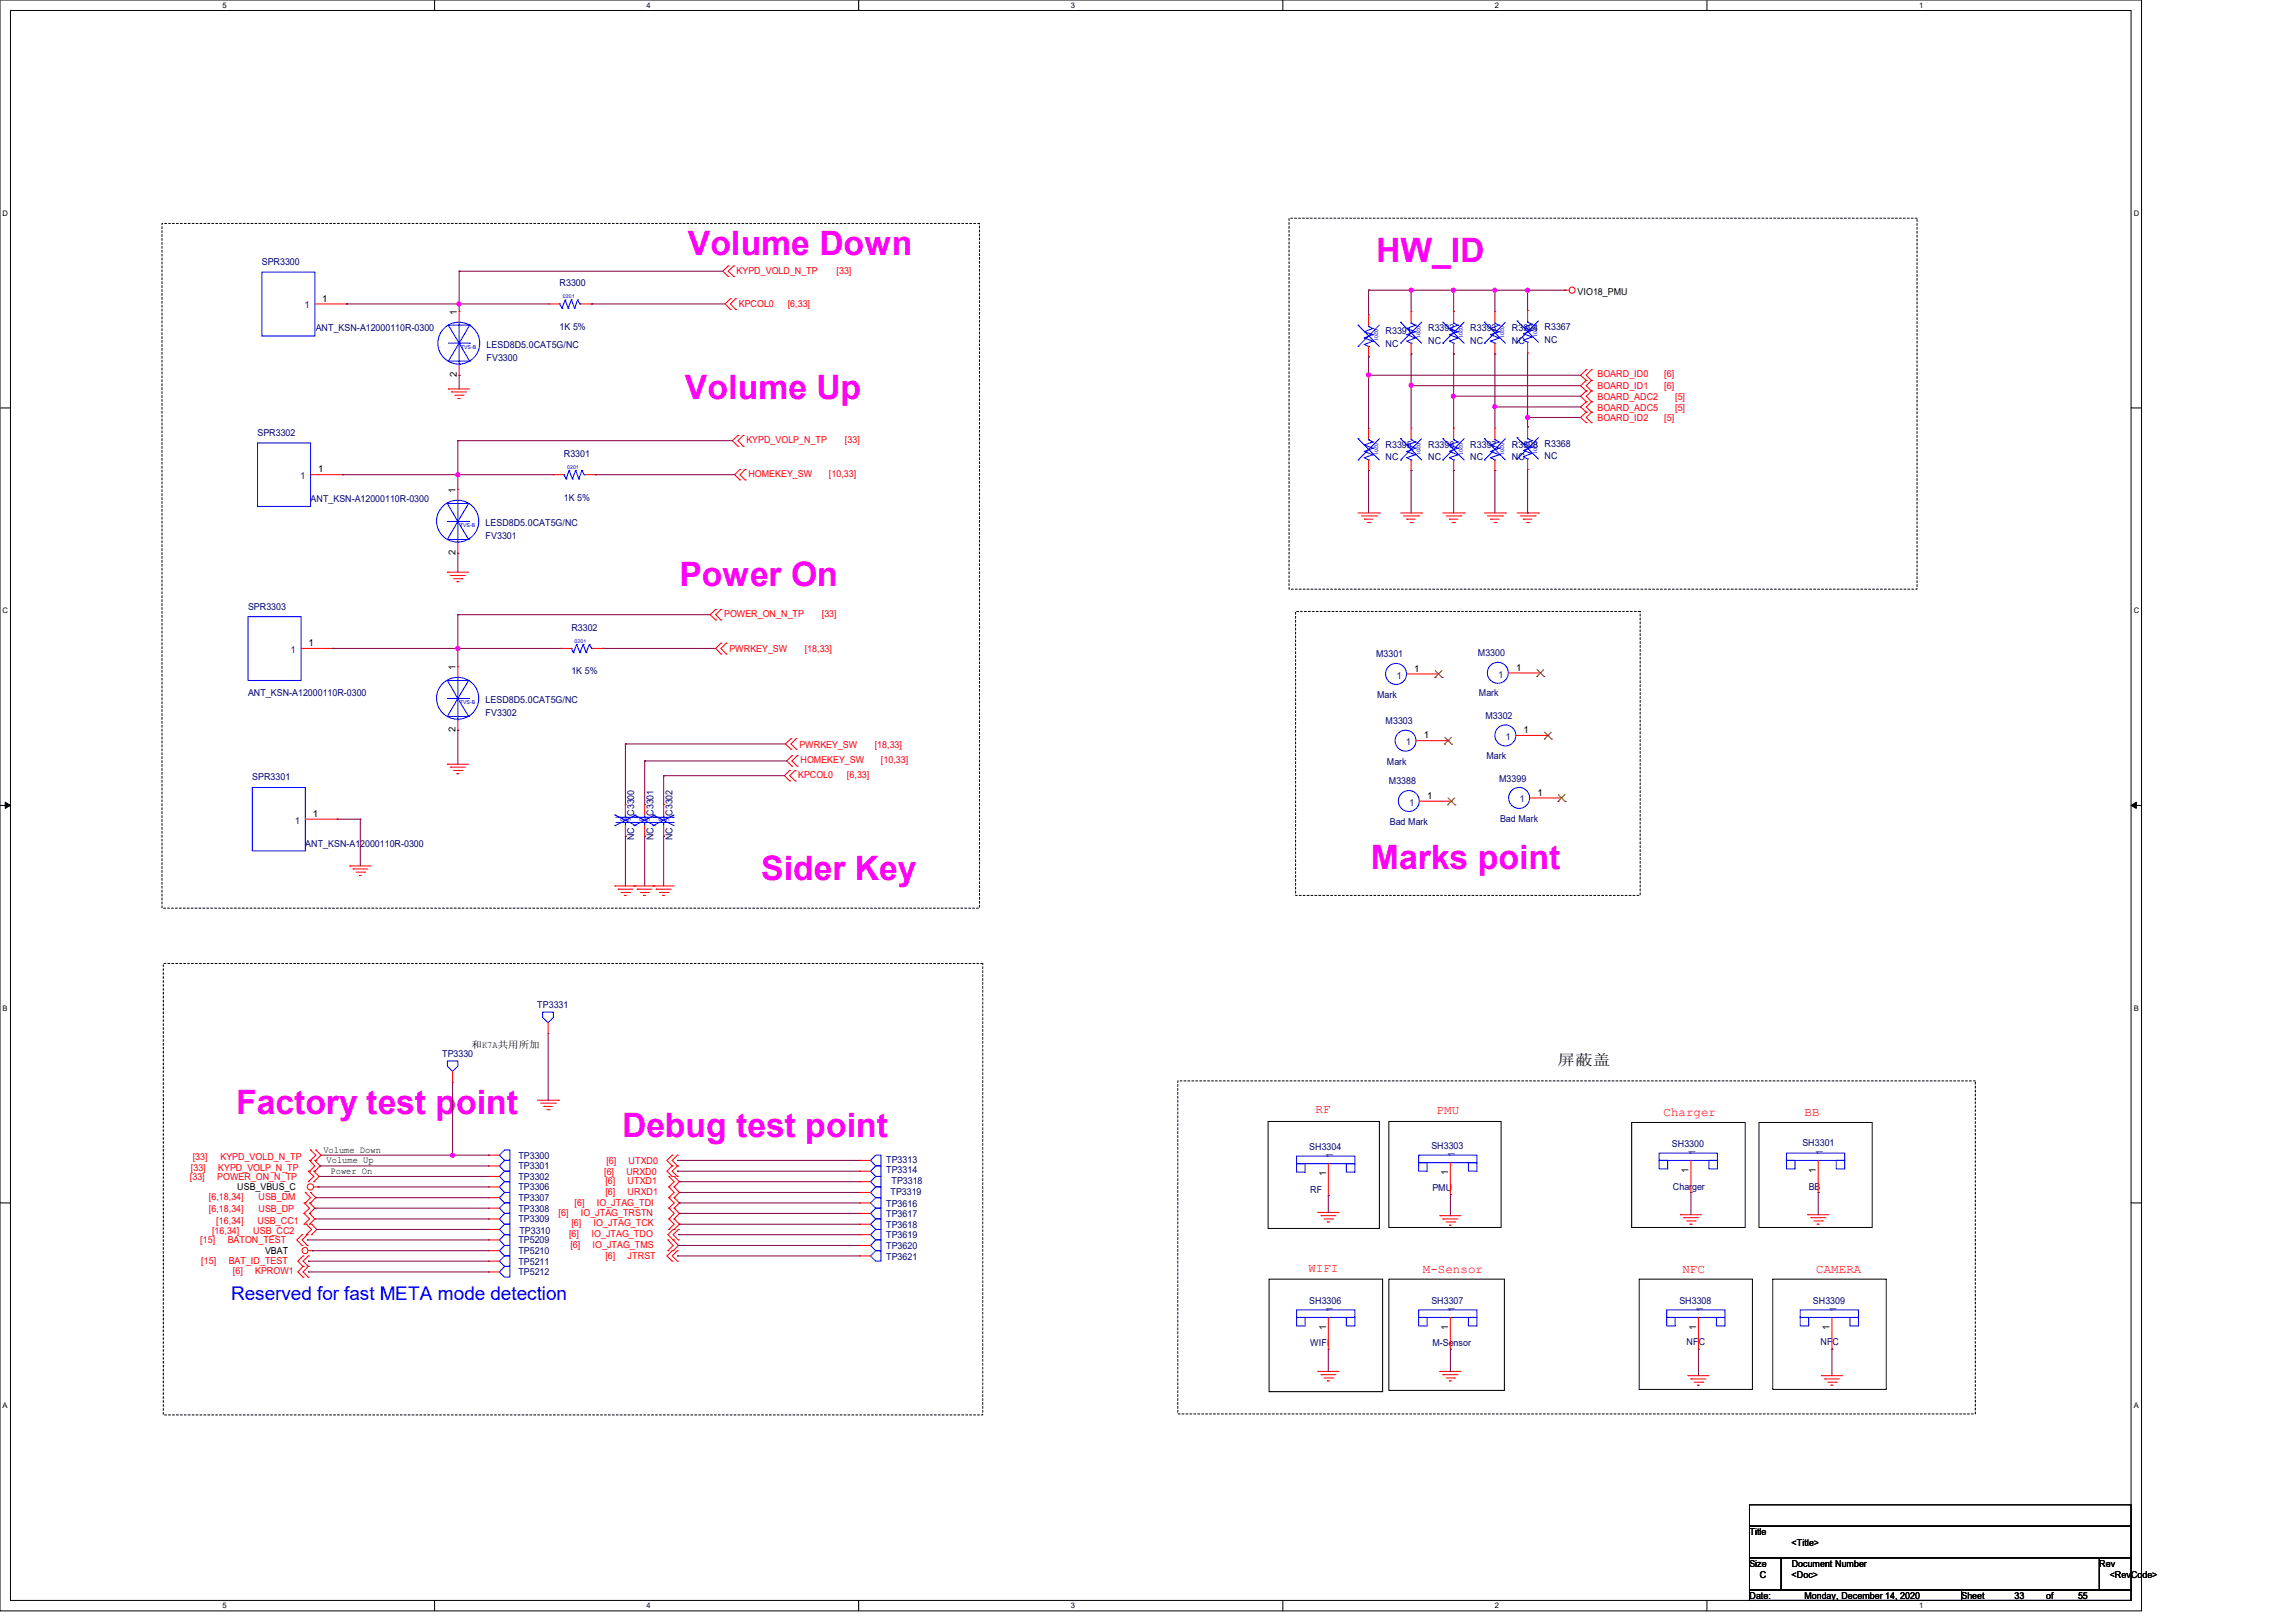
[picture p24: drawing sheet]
<svg xmlns="http://www.w3.org/2000/svg" width="297mm" height="210mm" viewBox="0 0 297 210" stroke-linecap="round" stroke-linejoin="round" font-family="sans-serif">
<defs><g id="words">
<g font-size="4.4" fill="#f0f">
<text x="89" y="32.9">Volume Down</text>
<text x="178" y="33.9">HW_ID</text>
<text x="88.6" y="51.6">Volume Up</text>
<text x="87.9" y="75.9">Power On</text>
<text x="98.5" y="113.9">Sider Key</text>
<text x="177.3" y="112.5">Marks point</text>
<text x="30.6" y="144.2">Factory test point</text>
<text x="80.5" y="147.1">Debug test point</text>
</g>
<text font-size="2.5" fill="#00f" x="29.9" y="168.2">Reserved for fast META mode detection</text>
<text font-size="1.9" x="201.5" y="137.8">屏蔽盖</text>
<g font-size="1.6" fill="#f00">
<text x="170.2" y="144">RF</text>
<text x="185.8" y="144.2">PMU</text>
<text x="215.2" y="144.4">Charger</text>
<text x="233.4" y="144.4">BB</text>
<text x="169.2" y="164.6">WIFI</text>
<text x="184.1" y="164.8">M-Sensor</text>
<text x="217.6" y="164.8">NFC</text>
<text x="234.9" y="164.8">CAMERA</text>
</g>
<g font-size="1.2" fill="#000080">
<text x="33.9" y="34.3">SPR3300</text>
<text x="72.4" y="37">R3300</text>
<text x="40.9" y="42.8">ANT_KSN-A12000110R-0300</text>
<text x="62.9" y="46.7">FV3300</text>
<text x="62.9" y="45">LESD8D5.0CAT5G/NC</text>
<text x="72.4" y="42.7">1K 5%</text>
<text x="179.2" y="43.2">R3391</text>
<text x="179.2" y="44.9">NC</text>
<text x="184.7" y="42.8">R3392</text>
<text x="184.7" y="44.4">NC</text>
<text x="190.2" y="42.8">R3393</text>
<text x="190.2" y="44.4">NC</text>
<text x="195.6" y="42.8">R3394 R3367</text>
<text x="195.6" y="44.4">NC</text>
<text x="199.8" y="44.3">NC</text>
<text x="33.3" y="56.4">SPR3302</text>
<text x="72.9" y="59.1">R3301</text>
<text x="179.2" y="57.9">R3395</text>
<text x="179.2" y="59.6">NC</text>
<text x="184.7" y="57.9">R3396</text>
<text x="184.7" y="59.6">NC</text>
<text x="190.2" y="57.9">R3397</text>
<text x="190.2" y="59.6">NC</text>
<text x="195.6" y="57.9">R3398 R3368</text>
<text x="195.6" y="59.6">NC</text>
<text x="199.8" y="59.4">NC</text>
<text x="40.2" y="65">ANT_KSN-A12000110R-0300</text>
<text x="72.9" y="64.8">1K 5%</text>
<text x="62.8" y="69.7">FV3301</text>
<text x="62.8" y="68.1">LESD8D5.0CAT5G/NC</text>
<text x="32.1" y="78.9">SPR3303</text>
<text x="73.9" y="81.6">R3302</text>
<text x="32.1" y="90">ANT_KSN-A12000110R-0300</text>
<text x="73.9" y="87.2">1K 5%</text>
<text x="178" y="85">M3301</text>
<text x="191.2" y="84.9">M3300</text>
<text x="62.8" y="92.6">FV3302</text>
<text x="62.8" y="91">LESD8D5.0CAT5G/NC</text>
<text x="178.1" y="90.3">Mark</text>
<text x="179.2" y="93.7">M3303</text>
<text x="191.3" y="90.1">Mark</text>
<text x="192.1" y="93">M3302</text>
<text x="32.6" y="101">SPR3301</text>
<text x="179.4" y="98.9">Mark</text>
<text x="179.7" y="101.5">M3388</text>
<text x="192.3" y="98.3">Mark</text>
<text x="193.9" y="101.1">M3399</text>
<text x="82" y="105.6" transform="rotate(-90 82 105.6)">C3300</text>
<text x="84.5" y="105.6" transform="rotate(-90 84.5 105.6)">C3301</text>
<text x="87" y="105.6" transform="rotate(-90 87 105.6)">C3302</text>
<text x="179.8" y="106.7">Bad Mark</text>
<text x="194.1" y="106.3">Bad Mark</text>
<text x="39.5" y="109.6">ANT_KSN-A12000110R-0300</text>
<text x="82" y="108.8" transform="rotate(-90 82 108.8)">NC</text>
<text x="84.5" y="108.8" transform="rotate(-90 84.5 108.8)">NC</text>
<text x="87" y="108.8" transform="rotate(-90 87 108.8)">NC</text>
<text x="69.5" y="130.5">TP3331</text>
<text x="57.2" y="136.8">TP3330</text>
<text x="67.1" y="149.9">TP3300</text>
<text x="169.4" y="148.8">SH3304</text>
<text x="185.2" y="148.7">SH3303</text>
<text x="216.3" y="148.4">SH3300</text>
<text x="233.2" y="148.3">SH3301</text>
<text x="67.1" y="155.4">TP3307</text>
<text x="67.1" y="152.7">TP3302</text>
<text x="67.1" y="154">TP3306</text>
<text x="67.1" y="151.3">TP3301</text>
<text x="114.6" y="150.5">TP3313</text>
<text x="114.6" y="151.8">TP3314</text>
<text x="115.2" y="154.6">TP3319</text>
<text x="115.3" y="153.2">TP3318</text>
<text x="169.5" y="154.3">RF</text>
<text x="185.3" y="154.2">PMU</text>
<text x="216.4" y="153.9">Charger</text>
<text x="234" y="154">BB</text>
<text x="67.1" y="156.8">TP3308</text>
<text x="67.1" y="158.2">TP3309</text>
<text x="67.1" y="160.9">TP5209</text>
<text x="67.2" y="159.7">TP3310</text>
<text x="114.6" y="156.1">TP3616</text>
<text x="114.6" y="157.5">TP3617</text>
<text x="114.6" y="158.9">TP3618</text>
<text x="114.6" y="160.2">TP3619</text>
<text x="114.6" y="161.6">TP3620</text>
<text x="67.1" y="163.7">TP5211</text>
<text x="67.1" y="165">TP5212</text>
<text x="67.1" y="162.3">TP5210</text>
<text x="114.6" y="163">TP3621</text>
<text x="169.4" y="168.7">SH3306</text>
<text x="185.2" y="168.7">SH3307</text>
<text x="217.2" y="168.7">SH3308</text>
<text x="234.5" y="168.7">SH3309</text>
<text x="169.5" y="174.2">WIFI</text>
<text x="185.3" y="174.2">M-Sensor</text>
<text x="218.2" y="174.1">NFC</text>
<text x="235.5" y="174.1">NFC</text>
</g>
<g font-size="1.2" fill="#f00">
<text x="95.3" y="35.4">KYPD_VOLD_N_TP</text>
<text x="108.2" y="35.4">[33]</text>
<text x="95.6" y="39.7">KPCOL0</text>
<text x="101.9" y="39.7">[6,33]</text>
<text x="206.7" y="48.7">BOARD_ID0</text>
<text x="206.7" y="50.4">BOARD_ID1</text>
<text x="206.7" y="53.1">BOARD_ADC5</text>
<text x="206.7" y="51.7">BOARD_ADC2</text>
<text x="215.3" y="48.7">[6]</text>
<text x="215.3" y="50.4">[6]</text>
<text x="216.7" y="53.1">[5]</text>
<text x="216.7" y="51.7">[5]</text>
<text x="96.6" y="57.4">KYPD_VOLP_N_TP</text>
<text x="109.3" y="57.4">[33]</text>
<text x="206.7" y="54.5">BOARD_ID2</text>
<text x="215.3" y="54.5">[5]</text>
<text x="96.8" y="61.8">HOMEKEY_SW</text>
<text x="107.2" y="61.8">[10,33]</text>
<text x="93.7" y="79.8">POWER_ON_N_TP</text>
<text x="106.3" y="79.8">[33]</text>
<text x="94.4" y="84.4">PWRKEY_SW</text>
<text x="104.1" y="84.4">[18,33]</text>
<text x="103.2" y="100.7">KPCOL0</text>
<text x="103.4" y="96.7">PWRKEY_SW</text>
<text x="103.5" y="98.8">HOMEKEY_SW</text>
<text x="109.6" y="100.7">[6,33]</text>
<text x="113.2" y="96.7">[18,33]</text>
<text x="114" y="98.8">[10,33]</text>
<text x="24.6" y="152.7">[33]</text>
<text x="24.7" y="151.5">[33]</text>
<text x="24.9" y="150.1">[33]</text>
<text x="27" y="155.3">[6,18,34]</text>
<text x="28.1" y="152.7">POWER_ON_N_TP</text>
<text x="28.2" y="151.5">KYPD_VOLP_N_TP</text>
<text x="28.5" y="150.1">KYPD_VOLD_N_TP</text>
<text x="33.4" y="155.3">USB_DM</text>
<text x="74.3" y="156">[6]</text>
<text x="77.2" y="156">IO_JTAG_TDI</text>
<text x="78.1" y="152">[6]</text>
<text x="78.3" y="153.2">[6]</text>
<text x="78.3" y="154.6">[6]</text>
<text x="78.4" y="150.6">[6]</text>
<text x="81" y="152">URXD0</text>
<text x="81.2" y="153.2">UTXD1</text>
<text x="81.2" y="154.6">URXD1</text>
<text x="81.3" y="150.6">UTXD0</text>
<text x="25.9" y="160.9">[15]</text>
<text x="27" y="156.8">[6,18,34]</text>
<text x="27.4" y="159.7">[16,34]</text>
<text x="28" y="158.3">[16,34]</text>
<text x="29.5" y="160.9">BATON_TEST</text>
<text x="32.8" y="159.7">USB_CC2</text>
<text x="33.3" y="158.3">USB_CC1</text>
<text x="33.4" y="156.8">USB_DP</text>
<text x="72.3" y="157.4">[6]</text>
<text x="73.6" y="160.1">[6]</text>
<text x="73.8" y="161.5">[6]</text>
<text x="73.9" y="158.7">[6]</text>
<text x="75.1" y="157.4">IO_JTAG_TRSTN</text>
<text x="76.5" y="160.1">IO_JTAG_TDO</text>
<text x="76.7" y="161.5">IO_JTAG_TMS</text>
<text x="76.8" y="158.7">IO_JTAG_TCK</text>
<text x="26" y="163.5">[15]</text>
<text x="29.6" y="163.5">BAT_ID_TEST</text>
<text x="30.1" y="164.9">[6]</text>
<text x="33" y="164.9">KPROW1</text>
<text x="78.3" y="162.9">[6]</text>
<text x="81.2" y="162.9">JTRST</text>
</g>
<g font-size="1.2" fill="#004080">
<text x="39.4" y="39.9">1</text>
<text x="38.8" y="62">1</text>
<text x="37.6" y="84.5">1</text>
<text x="180.6" y="87.8">1</text>
<text x="193.8" y="87.7">1</text>
<text x="194.8" y="95.8">1</text>
<text x="181.9" y="96.4">1</text>
<text x="38.1" y="106.6">1</text>
<text x="182.3" y="104.3">1</text>
<text x="196.5" y="103.8">1</text>
<text x="172.4" y="149.9" transform="rotate(-90 172.4 149.9)">1</text>
<text x="188.2" y="149.8" transform="rotate(-90 188.2 149.8)">1</text>
<text x="219.3" y="149.5" transform="rotate(-90 219.3 149.5)">1</text>
<text x="235.8" y="149.5" transform="rotate(-90 235.8 149.5)">1</text>
<text x="172.4" y="169.8" transform="rotate(-90 172.4 169.8)">1</text>
<text x="188.2" y="169.8" transform="rotate(-90 188.2 169.8)">1</text>
<text x="220.3" y="169.8" transform="rotate(-90 220.3 169.8)">1</text>
<text x="237.6" y="169.8" transform="rotate(-90 237.6 169.8)">1</text>
</g>
<g font-size="1.2">
<text x="41.7" y="39">1</text>
<text x="59.1" y="40.7" transform="rotate(-90 59.1 40.7)">1</text>
<text x="204.1" y="38.1">VIO18_PMU</text>
<text x="59.1" y="48.8" transform="rotate(-90 59.1 48.8)">2</text>
<text x="41.1" y="61.1">1</text>
<text x="58.9" y="63.8" transform="rotate(-90 58.9 63.8)">1</text>
<text x="58.9" y="71.8" transform="rotate(-90 58.9 71.8)">2</text>
<text x="39.9" y="83.6">1</text>
<text x="58.9" y="86.7" transform="rotate(-90 58.9 86.7)">1</text>
<text x="183" y="86.9">1</text>
<text x="196.1" y="86.8">1</text>
<text x="58.9" y="94.8" transform="rotate(-90 58.9 94.8)">2</text>
<text x="184.2" y="95.5">1</text>
<text x="197.1" y="94.9">1</text>
<text x="40.5" y="105.7">1</text>
<text x="184.6" y="103.4">1</text>
<text x="198.9" y="103">1</text>
<text x="61" y="135.6">和K7A共用所加</text>
<text x="41.8" y="149.1">Volume Down</text>
<text x="30.7" y="153.9">USB_VBUS_C</text>
<text x="42.2" y="150.5">Volume Up</text>
<text x="42.8" y="151.9">Power On</text>
<text x="171.5" y="152.2" transform="rotate(-90 171.5 152.2)">1</text>
<text x="187.3" y="152.1" transform="rotate(-90 187.3 152.1)">1</text>
<text x="218.4" y="151.8" transform="rotate(-90 218.4 151.8)">1</text>
<text x="234.9" y="151.8" transform="rotate(-90 234.9 151.8)">1</text>
<text x="34.3" y="162.3">VBAT</text>
<text x="171.5" y="172.1" transform="rotate(-90 171.5 172.1)">1</text>
<text x="187.3" y="172.1" transform="rotate(-90 187.3 172.1)">1</text>
<text x="219.4" y="172.1" transform="rotate(-90 219.4 172.1)">1</text>
<text x="236.7" y="172.1" transform="rotate(-90 236.7 172.1)">1</text>
<text x="226.3" y="198.6">Title</text>
<text x="226.3" y="202.7">Size</text>
<text x="231.8" y="200">&lt;Title&gt;</text>
<text x="231.8" y="202.7">Document Number</text>
<text x="271.6" y="202.7">Rev</text>
<text x="226.3" y="206.9">Date:</text>
<text x="227.7" y="204.1">C</text>
<text x="231.8" y="204.1">&lt;Doc&gt;</text>
<text x="233.4" y="206.9">Monday, December 14, 2020</text>
<text x="253.7" y="206.9">Sheet</text>
<text x="260.6" y="206.9">33</text>
<text x="264.7" y="206.9">of</text>
<text x="268.8" y="206.9">55</text>
<text x="272.9" y="204.1">&lt;RevCode&gt;</text>
</g>
<g font-size="1">
<text x="28.8" y="1">5</text>
<text x="83.7" y="1">4</text>
<text x="138.5" y="1">3</text>
<text x="193.4" y="1">2</text>
<text x="248.2" y="1">1</text>
<text x=".3" y="27.9">D</text>
<text x="276" y="27.9">D</text>
<text x=".3" y="79.4">C</text>
<text x="276" y="79.4">C</text>
<text x=".3" y="130.8">B</text>
<text x="276" y="130.8">B</text>
<text x=".3" y="182.2">A</text>
<text x="276" y="182.2">A</text>
<text x="28.8" y="208.1">5</text>
<text x="83.7" y="208.1">4</text>
<text x="138.5" y="208.1">3</text>
<text x="193.4" y="208.1">2</text>
<text x="248.2" y="208.1">1</text>
</g>
<g font-size=".7" fill="#00f">
<text x="72.8" y="38.6">0201</text>
<text x="59.6" y="45.2">TVS-B</text>
<text x="177.8" y="42.6" transform="rotate(90 177.8 42.6)">0201</text>
<text x="183.3" y="42.2" transform="rotate(90 183.3 42.2)">0201</text>
<text x="188.8" y="42.2" transform="rotate(90 188.8 42.2)">0201</text>
<text x="194.1" y="42.2" transform="rotate(90 194.1 42.2)">0201</text>
<text x="198.4" y="42.1" transform="rotate(90 198.4 42.1)">0201</text>
<text x="177.8" y="57.3" transform="rotate(90 177.8 57.3)">0201</text>
<text x="183.3" y="57.3" transform="rotate(90 183.3 57.3)">0201</text>
<text x="188.8" y="57.3" transform="rotate(90 188.8 57.3)">0201</text>
<text x="194.1" y="57.3" transform="rotate(90 194.1 57.3)">0201</text>
<text x="198.4" y="57.2" transform="rotate(90 198.4 57.2)">0201</text>
<text x="73.4" y="60.7">0201</text>
<text x="59.5" y="68.2">TVS-B</text>
<text x="74.3" y="83.2">0201</text>
<text x="59.5" y="91.1">TVS-B</text>
<text x="80.2" y="106.2">0201</text>
<text x="82.7" y="106.2">0201</text>
<text x="85.2" y="106.2">0201</text>
</g>
</g></defs>
<path d="M0 0h277v208.4h-277zM1.4 1.4h274.3v205.7h-274.3z" fill="none" stroke="#000" stroke-width=".13"/>
<g fill="#fff">
<path d="M28.8 .1h.5v1.1h-.5z"/>
<path d="M28.8 207.2h.5v1.1h-.5z"/>
</g>
<path d="M56.2 0v1.4M56.2 207.1v1.3" fill="none" stroke="#000" stroke-width=".13"/>
<g fill="#fff">
<path d="M83.7 .1h.5v1.1h-.5z"/>
<path d="M83.7 207.2h.5v1.1h-.5z"/>
</g>
<path d="M111.1 0v1.4M111.1 207.1v1.3" fill="none" stroke="#000" stroke-width=".13"/>
<g fill="#fff">
<path d="M138.5 .1h.6v1.1h-.6z"/>
<path d="M138.5 207.2h.6v1.1h-.6z"/>
</g>
<path d="M165.9 0v1.4M165.9 207.1v1.3" fill="none" stroke="#000" stroke-width=".13"/>
<g fill="#fff">
<path d="M193.4 .1h.5v1.1h-.5z"/>
<path d="M193.4 207.2h.5v1.1h-.5z"/>
</g>
<path d="M220.8 0v1.4M220.8 207.1v1.3" fill="none" stroke="#000" stroke-width=".13"/>
<g fill="#fff">
<path d="M248.2 .1h.6v1.1h-.6z"/>
<path d="M248.2 207.2h.6v1.1h-.6z"/>
<path d="M.3 27.1h.8v1.1h-.8z"/>
<path d="M276 27.1h.7v1.1h-.7z"/>
<path d="M.3 78.5h.8v1.1h-.8z"/>
<path d="M276 78.5h.7v1.1h-.7z"/>
</g>
<path d="M0 52.8h1.4M275.7 52.8h1.3" fill="none" stroke="#000" stroke-width=".13"/>
<g fill="#fff">
<path d="M.3 129.9h.7v1.1h-.7z"/>
<path d="M276 129.9h.6v1.1h-.6z"/>
</g>
<path d="M0 104.2h1.4M275.7 104.2h1.3" fill="none" stroke="#000" stroke-width=".13"/>
<path d="M.7 103.8l.7 .4-.7 .4zM275.7 104.2l.7-.4v.8z" fill="#000" stroke="#000" stroke-width=".13"/>
<g fill="#fff">
<path d="M.3 181.4h.7v1.1h-.7z"/>
<path d="M276 181.4h.6v1.1h-.6z"/>
</g>
<g fill="none" stroke="#000" stroke-width=".13">
<path d="M0 155.7h1.4M164 145.1h14.4v13.9h-14.4zM179.7 145.1h14.5v13.7h-14.5zM211.1 145.2h14.7v13.6h-14.7zM227.5 145.2h14.7v13.6h-14.7zM275.7 155.7h1.3M164.2 165.5h14.7v14.6h-14.7zM179.7 165.5h14.9v14.4h-14.9zM212 165.5h14.7v14.3h-14.7zM229.3 165.5h14.7v14.3h-14.7zM226.3 194.7h49.4v2.8h-49.4zM226.3 197.5h49.4v4.1h-49.4z"/>
<path d="M226.3 201.6h4.1v4.1h-4.1zM226.3 205.7h27.4v1.4h-27.4zM230.4 201.6h41.2v4.1h-41.2zM253.7 205.7h22v1.4h-22zM271.6 201.6h4.1v4.1h-4.1z"/>
</g>
<path d="M21 28.9h105.7v88.6h-105.7zM166.8 28.2h81.2v48h-81.2zM167.6 79.1h44.6v36.8h-44.6zM21.1 124.7h106v58.4h-106zM152.4 139.9h103.1v43.1h-103.1z" fill="none" stroke="#000" stroke-width=".13" stroke-dasharray=".3"/>
<g fill="none" stroke="#f00" stroke-width=".13">
<path d="M40.7 39.3h4.1M44.8 39.3h.1M71 39.3h.1M71 39.3h1.4M75.1 39.3h1.4M76.5 39.3h.1M94.2 35.8h.1M94.2 34.4h.1M94.2 34.4l-.7 .7 .7 .7M94.5 38.7h.1M94.5 38.7l-.7 .6 .7 .7M94.9 34.4h.1"/>
<path d="M94.9 35.8h.1M94.9 34.4l-.7 .7 .7 .7M95.2 38.7h.1M95.2 38.7l-.7 .6 .7 .7M202.4 37.5h.1M202.4 37.5h.6M58 50.3h.1M58 50.3h2.7M58.4 50.7h.1M58.4 50.7h1.9M58.8 51.1h1.1M59.2 51.6h.1"/>
<path d="M59.2 51.6h.3M59.4 40.3h.1M59.4 48.6h.1M59.4 40.3v1.4M59.4 47.2v1.4M59.9 51.1h.1M94.5 40h.1M95.2 40h.1M95.5 57.7h.1M95.5 56.3h.1M95.5 56.3l-.8 .7 .8 .7M96.1 56.3h.1"/>
<path d="M96.1 57.7h.1M96.1 56.3l-.6 .7 .6 .7M177 46.2h.1M177 40.7h.1M177 55.4h.1M177 40.7v1.4M177 44.8v1.4M177 55.4v1.4M177 59.5v1.4M182.5 45.8h.1M182.5 40.3h.1M182.5 55.4h.1"/>
<path d="M182.5 40.3v1.4M182.5 44.4v1.4M182.5 55.4v1.4M182.5 59.5v1.4M188 45.8h.1M188 40.3h.1M188 55.4h.1M188 40.3v1.4M188 44.4v1.4M188 55.4v1.4M188 59.5v1.4M193.4 45.8h.1"/>
<path d="M193.4 40.3h.1M193.4 55.4h.1M193.4 40.3v1.4M193.4 44.4v1.4M193.4 55.4v1.4M193.4 59.5v1.4M197.6 45.7h.1M197.6 40.2h.1M197.6 55.2h.1M197.6 40.2v1.3M197.6 44.3v1.4M197.6 55.2v1.4"/>
<path d="M197.6 59.4v1.3M205.2 49.2h.1M205.2 47.8h.1M205.2 50.6h.1M205.2 52h.1M205.2 53.3h.1M205.2 54.7h.1M205.2 47.8l-.7 .8 .7 .6M205.2 49.2l-.7 .7 .7 .7M205.2 52l-.7 .7 .7 .6M205.2 50.6l-.7 .7 .7 .7M205.2 53.3l-.7 .7 .7 .7"/>
<path d="M205.9 47.8h.1M205.9 49.2h.1M205.9 50.6h.1M205.9 53.3h.1M205.9 52h.1M205.9 54.7h.1M205.9 47.8l-.7 .8 .7 .6M205.9 49.2l-.7 .7 .7 .7M205.9 52l-.7 .7 .7 .6M205.9 50.6l-.7 .7 .7 .7M205.9 53.3l-.7 .7 .7 .7M40.2 61.4h4.1"/>
<path d="M44.3 61.4h.1M57.9 74h.1M57.9 74h2.7M58.3 74.5h.1M58.3 74.5h1.9M58.7 74.9h1.1M59.1 75.3h.1M59.1 75.3h.3M59.2 63.3h.1M59.2 71.6h.1M59.2 63.3v1.4M59.2 70.2v1.4"/>
<path d="M59.8 74.9h.1M71.6 61.4h.1M71.6 61.4h1.3M75.7 61.4h1.3M77 61.4h.1M92.6 78.9h.1M92.6 78.9l-.7 .6 .7 .7M93.3 78.9h.1M93.3 78.9l-.7 .6 .7 .7M95.7 62.1h.1M95.7 60.7h.1M95.7 60.7l-.7 .7 .7 .7"/>
<path d="M96.4 60.7h.1M96.4 62.1h.1M96.4 60.7l-.7 .7 .7 .7M175.7 66.4h2.7M176.1 66.8h1.9M176.5 67.2h.1M176.5 67.2h1.1M176.9 67.6h.3M177 60.9h.1M177.2 67.6h.1M178 66.8h.1M178.4 66.4h.1"/>
<path d="M181.2 66.4h2.7M181.6 66.8h1.9M182 67.2h.1M182 67.2h1.1M182.4 67.6h.3M182.5 60.9h.1M182.7 67.6h.1M183.5 66.8h.1M183.9 66.4h.1M186.6 66.4h2.8M187.1 66.8h1.9M187.5 67.2h.1"/>
<path d="M187.5 67.2h1.1M187.9 67.6h.3M188 60.9h.1M188.2 67.6h.1M189 66.8h.1M189.4 66.4h.1M192 66.4h2.7M192.4 66.8h2M192.8 67.2h.1M192.8 67.2h1.1M193.3 67.6h.2M193.4 60.9h.1"/>
<path d="M193.5 67.6h.1M194.4 66.8h.1M194.7 66.4h.1M196.3 66.4h2.7M196.7 66.8h1.9M197.1 67.2h.1M197.1 67.2h1.1M197.5 67.6h.3M197.6 60.7h.1M197.8 67.6h.1M198.6 66.8h.1M199 66.4h.1"/>
<path d="M38.9 83.9h4.2M43.1 83.9h.1M57.9 98.9h.1M57.9 98.9h2.7M58.3 99.3h.1M58.3 99.3h1.9M58.7 99.7h1.1M59.2 86.3h.1M59.2 94.5h.1M59.2 86.3v1.3M59.2 93.1v1.4M59.8 99.7h.1"/>
<path d="M72.6 83.9h.1M72.6 83.9h1.3M76.7 83.9h1.3M78 83.9h.1M92.6 80.2h.1M93.3 84.6h.1M93.3 83.2h.1M93.3 80.2h.1M93.3 83.2l-.7 .7 .7 .7M93.9 83.2h.1M93.9 84.6h.1M93.9 83.2l-.6 .7 .6 .7"/>
<path d="M102.2 99.7h.1M102.2 99.7l-.7 .7 .7 .6M102.3 96.9h.1M102.3 95.6h.1M102.3 95.6l-.7 .7 .7 .6M102.4 99.1h.1M102.4 97.8h.1M102.4 97.8l-.6 .7 .6 .6M102.9 99.7h.1M102.9 99.7l-.7 .7 .7 .6M103 95.6h.1M103 96.9h.1"/>
<path d="M103 95.6l-.7 .7 .7 .6M103.1 97.8h.1M103.1 99.1h.1M103.1 97.8l-.7 .7 .7 .6M182 87.2h4.1M183.2 95.8h4.1M186.1 87.2h.1M187.3 95.8h.1M195.2 87.1h4.1M196.1 95.2h4.1M199.3 87.1h.1M200.2 95.2h.1"/>
<path d="M39.5 106h4.1M43.6 106h.1M45.3 112.1h.1M45.3 112.1h2.7M45.7 112.4h.1M45.7 112.4h1.9M46.1 112.9h1.1M46.5 113.3h.1M46.5 113.3h.2M47.2 112.9h.1M59.1 100.1h.1M59.1 100.1h.3"/>
<path d="M79.5 114.6h.1M79.5 114.6h7.7M80 115.1h.1M80 115.1h1.9M80.3 115.5h1.1M80.8 115.9h.1M80.8 115.9h.2M80.9 104.1h.1M80.9 108.2h.1M80.9 104.1v1.4M80.9 106.8v1.4M81.4 115.5h.1"/>
<path d="M82 114.6h.1M82.4 115.1h.1M82.4 115.1h1.9M82.8 115.5h1.1M83.2 115.9h.1M83.2 115.9h.3M83.4 104.1h.1M83.4 108.2h.1M83.4 104.1v1.4M83.4 106.8v1.4M83.9 115.5h.1M84.5 114.6h.1"/>
<path d="M84.9 115.1h.1M84.9 115.1h1.9M85.3 115.5h1.1M85.7 115.9h.1M85.7 115.9h.3M85.9 104.1h.1M85.9 108.2h.1M85.9 104.1v1.4M85.9 106.8v1.4M86.4 115.5h.1M102.2 101h.1M102.9 101h.1"/>
<path d="M183.6 103.7h4.1M187.7 103.7h.1M197.9 103.3h4.1M202 103.3h.1M58.5 138.6v1.4M70.9 133.7h.1M70.9 132.3v1.4M39.1 159.8h.1M39.1 159.8l-.7 .6 .7 .8M39.3 158.4h.1M39.3 157h.1M39.3 155.7h.1"/>
<path d="M39.3 157l.7 .7-.7 .7M39.3 155.7l.7 .6-.7 .7M39.5 155.7h.1M39.5 154.3h.1M39.5 154.3l.7 .7-.7 .7M39.6 159.8h.1M39.6 158.4h.1M39.6 158.4l.7 .7-.7 .7M39.8 159.8h.1M39.8 159.8l-.7 .6 .7 .8M39.9 151.6h.1M39.9 152.9h.1"/>
<path d="M39.9 151.6l.7 .6-.7 .7M40 157h.1M40 158.4h.1M40 150.2h.1M40 151.6h.1M40 155.7h.1M40 157l.7 .7-.7 .7M40 150.2l.7 .7-.7 .7M40 155.7l.7 .6-.7 .7M40.2 148.8h.1M40.2 150.2h.1M40.2 154.3h.1"/>
<path d="M40.2 155.7h.1M40.2 148.8l.7 .7-.7 .7M40.2 154.3l.7 .7-.7 .7M40.3 158.4h.1M40.3 159.8h.1M40.3 158.4l.7 .7-.7 .7M40.6 152.9h.1M40.6 151.6h.1M40.6 153.6h.5M40.6 151.6l.7 .6-.7 .7M40.7 151.6h.1M40.7 150.2h.1"/>
<path d="M40.7 150.2l.7 .7-.7 .7M40.9 150.2h.1M40.9 148.8h.1M40.9 148.8l.6 .7-.6 .7M41.1 153.6h.1M58.5 140h.1M63.2 159.1h.1M63.2 156.3h.1M63.2 157.7h.1M63.2 155h.1M63.2 152.2h.1M63.2 149.5h.1"/>
<path d="M63.2 153.6h.1M63.2 150.9h.1M63.2 153.6h1.4M63.2 157.7h1.4M63.2 159.1h1.4M63.2 156.3h1.4M63.2 155h1.4M63.2 152.2h1.4M63.2 149.5h1.4M63.2 150.9h1.4M69.5 142.4h2.8M69.9 142.7h1.9"/>
<path d="M70.4 143.2h.1M70.4 143.2h1.1M70.7 143.6h.3M71 143.6h.1M71.8 142.7h.1M72.3 142.4h.1M86.5 152.2h.1M86.5 153.6h.1M86.5 155h.1M86.5 156.3h.1M86.5 157.7h.1M86.5 159.1h.1"/>
<path d="M86.5 152.2l.7 .7-.7 .7M86.5 153.6l.7 .7-.7 .7M86.5 155l.7 .7-.7 .6M86.5 156.3l.7 .7-.7 .7M86.5 157.7l.7 .7-.7 .7M87 150.9h.1M87 149.5h.1M87 152.2h.1M87 149.5l-.7 .7 .7 .7M87 150.9l-.7 .7 .7 .6M87.1 159.1h.1M87.1 159.1l-.7 .7 .7 .6"/>
<path d="M87.2 153.6h.1M87.2 152.2h.1M87.2 155h.1M87.2 156.3h.1M87.2 157.7h.1M87.2 159.1h.1M87.2 152.2l.7 .7-.7 .7M87.2 153.6l.7 .7-.7 .7M87.2 155l.7 .7-.7 .6M87.2 156.3l.7 .7-.7 .7M87.2 157.7l.7 .7-.7 .7M87.6 150.9h.1"/>
<path d="M87.6 149.5h.1M87.6 152.2h.1M87.6 149.5l-.6 .7 .6 .7M87.6 150.9l-.6 .7 .6 .6M87.8 159.1h.1M87.8 159.1l-.7 .7 .7 .6M111.2 155.7h.1M111.2 157h.1M111.2 150.2h.1M111.2 158.4h.1M111.2 154.3h.1M111.2 159.8h.1"/>
<path d="M111.2 152.9h.1M111.2 151.6h.1M111.2 158.4h1.4M111.2 155.7h1.4M111.2 157h1.4M111.2 150.2h1.4M111.2 154.3h1.4M111.2 159.8h1.4M111.2 152.9h1.4M111.2 151.6h1.4M170.5 156.9h.1M170.5 156.9h2.7"/>
<path d="M170.9 157.3h.1M170.9 157.3h1.9M171.3 157.7h1.1M171.7 158.1h.1M171.7 158.1h.3M171.8 154.7h.1M171.8 150.6v4.1M172.4 157.7h.1M186.3 157.3h.1M186.3 157.3h2.7M186.6 157.7h.1M186.6 157.7h2"/>
<path d="M187.1 158.1h1.1M187.5 158.5h.1M187.5 158.5h.2M187.6 154.6h.1M187.6 150.5v4.1M188.2 158.1h.1M217.4 157.2h.1M217.4 157.2h2.7M217.8 157.6h.1M217.8 157.6h1.9M218.2 158h1.1M218.6 158.4h.1"/>
<path d="M218.6 158.4h.3M218.7 154.3h.1M218.7 150.2v4.1M219.3 158h.1M233.8 157.2h.1M233.8 157.2h2.8M234.3 157.6h.1M234.3 157.6h1.9M234.7 158h1.1M235.1 158.4h.1M235.1 158.4h.2M235.2 154.3h.1"/>
<path d="M235.2 150.2v4.1M235.8 158h.1M39.1 161.2h.1M39.2 163.9h.1M39.2 162.5h.1M39.2 165.3h.1M39.2 162.5l-.7 .7 .7 .7M39.2 163.9l-.7 .7 .7 .7M39.8 161.2h.1M39.9 163.9h.1M39.9 162.5h.1M39.9 165.3h.1"/>
<path d="M39.9 161.8h.5M39.9 162.5l-.7 .7 .7 .7M39.9 163.9l-.7 .7 .7 .7M40.4 161.8h.1M63.2 163.2h.1M63.2 164.6h.1M63.2 160.4h.1M63.2 161.8h.1M63.2 161.8h1.4M63.2 163.2h1.4M63.2 164.6h1.4M63.2 160.4h1.4"/>
<path d="M86.4 161.8h.1M86.4 160.4h.1M86.4 160.4l.7 .8-.7 .6M87 163.2h.1M87 161.8h.1M87 161.8l-.7 .7 .7 .7M87.1 160.4h.1M87.1 161.8h.1M87.1 160.4l.7 .8-.7 .6M87.6 163.2h.1M87.6 161.8h.1M87.6 161.8l-.6 .7 .6 .7"/>
<path d="M87.8 160.4h.1M111.2 161.2h.1M111.2 162.5h.1M111.2 161.2h1.4M111.2 162.5h1.4M170.5 177.5h.1M170.5 177.5h2.7M170.9 177.9h.1M170.9 177.9h1.9M171.3 178.3h1.1M171.7 178.7h.1M171.7 178.7h.3"/>
<path d="M171.8 174.6h.1M171.8 170.5v4.1M172.4 178.3h.1M186.3 177.5h.1M186.3 177.5h2.7M186.6 177.9h.1M186.6 177.9h2M187.1 178.3h1.1M187.5 178.7h.1M187.5 178.7h.2M187.6 174.6h.1M187.6 170.5v4.1"/>
<path d="M188.2 178.3h.1M218.4 178h.1M218.4 178h2.7M218.7 178.4h.1M218.7 178.4h2M219.2 178.9h1.1M219.6 179.2h.1M219.6 179.2h.2M219.7 174.6h.1M219.7 170.5v4.1M220.3 178.9h.1M235.6 178h.1"/>
<path d="M235.6 178h2.8M236.1 178.4h.1M236.1 178.4h1.9M236.4 178.9h1.1M236.9 179.2h.1M236.9 179.2h.3M237 174.6h.1M237 170.5v4.1M237.5 178.9h.1"/>
<circle cx="203.4" cy="37.5" r=".39"/>
<circle cx="40.2" cy="153.6" r=".4"/>
<circle cx="39.4" cy="161.8" r=".39"/>
</g>
<g fill="none" stroke="#00f" stroke-width=".13">
<path d="M33.9 35.2h6.8v8.3h-6.8zM72.4 39.3h.1M72.4 39.3l.3 .6M72.7 39.9h.1M73.1 38.8h.1M73.1 38.8l.4 1.1M73.1 38.8l-.4 1.1M73.5 39.9h.1M73.9 38.8h.1M73.9 38.8l.4 1.1M73.9 38.8l-.4 1.1M74.3 39.9h.1"/>
<path d="M74.7 38.8h.1M74.7 38.8l.3 .5M74.7 38.8l-.4 1.1M75 39.3h.1M33.3 57.3h6.9v8.2h-6.9zM58 42.1h.1M58 46.7h.1M58 44.4h2.7M58 46.7h2.7M58 42.1h2.7M58 42.1l1.4 2.3M59.4 47.2h.1"/>
<path d="M59.4 44.4h.1M59.4 41.7v5.5M59.4 44.4l-1.4 2.3M59.4 44.4l1.3 2.3M60.7 44.4h.1M60.7 46.7h.1M60.7 42.1h.1M60.7 42.1l-1.3 2.3M175.7 44.8h.1M175.7 42.1h.1M175.7 59.5h.1M175.7 56.8h.1"/>
<path d="M175.7 42.1l2.7 2.7M175.7 56.8l2.7 2.7M176.5 42.9h.1M176.5 43.7h.1M176.5 44.6h.1M176.5 57.6h.1M176.5 58.4h.1M176.5 59.2h.1M176.5 42.9l1.1 .4M176.5 43.7l1.1 .5M176.5 44.6l.5 .2M176.5 57.6l1.1 .4"/>
<path d="M176.5 58.4l1.1 .4M176.5 59.2l.5 .3M177 44.8h.1M177 42.2h.1M177 59.5h.1M177 56.9h.1M177 42.2l.6 .3M177 42.1v.1M177 56.8v.1M177 56.9l.6 .3M177.6 42.5h.1M177.6 43.3h.1"/>
<path d="M177.6 44.2h.1M177.6 57.2h.1M177.6 58h.1M177.6 58.8h.1M177.6 42.5l-1.1 .4M177.6 43.3l-1.1 .4M177.6 44.2l-1.1 .4M177.6 57.2l-1.1 .4M177.6 58l-1.1 .4M177.6 58.8l-1.1 .4M178.4 42.1l-2.7 2.7M178.4 56.8l-2.7 2.7"/>
<path d="M181.2 44.4h.1M181.2 41.7h.1M181.2 59.5h.1M181.2 56.8h.1M181.2 41.7l2.7 2.7M181.2 56.8l2.7 2.7M182 42.5h.1M182 43.3h.1M182 44.2h.1M182 57.6h.1M182 58.4h.1M182 59.2h.1"/>
<path d="M182 42.5l1.1 .4M182 43.3l1.1 .4M182 44.2l.5 .2M182 57.6l1.1 .4M182 58.4l1.1 .4M182 59.2l.5 .3M182.5 44.4h.1M182.5 41.8h.1M182.5 59.5h.1M182.5 56.9h.1M182.5 41.8l.6 .3M182.5 41.7v.1"/>
<path d="M182.5 56.8v.1M182.5 56.9l.6 .3M183.1 42.1h.1M183.1 42.9h.1M183.1 43.7h.1M183.1 57.2h.1M183.1 58h.1M183.1 58.8h.1M183.1 42.1l-1.1 .4M183.1 42.9l-1.1 .4M183.1 43.7l-1.1 .5M183.1 57.2l-1.1 .4"/>
<path d="M183.1 58l-1.1 .4M183.1 58.8l-1.1 .4M183.9 41.7l-2.7 2.7M183.9 56.8l-2.7 2.7M186.6 44.4h.1M186.6 41.7h.1M186.6 59.5h.1M186.6 56.8h.1M186.6 41.7l2.8 2.7M186.6 56.8l2.8 2.7M187.5 42.5h.1M187.5 43.3h.1"/>
<path d="M187.5 44.2h.1M187.5 57.6h.1M187.5 58.4h.1M187.5 59.2h.1M187.5 42.5l1.1 .4M187.5 43.3l1.1 .4M187.5 44.2l.5 .2M187.5 57.6l1.1 .4M187.5 58.4l1.1 .4M187.5 59.2l.5 .3M188 44.4h.1M188 41.8h.1"/>
<path d="M188 59.5h.1M188 56.9h.1M188 41.8l.6 .3M188 41.7v.1M188 56.8v.1M188 56.9l.6 .3M188.6 42.1h.1M188.6 42.9h.1M188.6 43.7h.1M188.6 57.2h.1M188.6 58h.1M188.6 58.8h.1"/>
<path d="M188.6 42.1l-1.1 .4M188.6 42.9l-1.1 .4M188.6 43.7l-1.1 .5M188.6 57.2l-1.1 .4M188.6 58l-1.1 .4M188.6 58.8l-1.1 .4M189.4 41.7l-2.8 2.7M189.4 56.8l-2.8 2.7M192 44.4h.1M192 41.7h.1M192 59.5h.1M192 56.8h.1"/>
<path d="M192 41.7l2.7 2.7M192 56.8l2.7 2.7M192.8 42.5h.1M192.8 43.3h.1M192.8 44.2h.1M192.8 57.6h.1M192.8 58.4h.1M192.8 59.2h.1M192.8 42.5l1.1 .4M192.8 43.3l1.1 .4M192.8 44.2l.6 .2M192.8 57.6l1.1 .4"/>
<path d="M192.8 58.4l1.1 .4M192.8 59.2l.6 .3M193.4 44.4h.1M193.4 41.8h.1M193.4 59.5h.1M193.4 56.9h.1M193.4 41.8l.5 .3M193.4 41.7v.1M193.4 56.8v.1M193.4 56.9l.5 .3M193.9 42.1h.1M193.9 42.9h.1"/>
<path d="M193.9 43.7h.1M193.9 57.2h.1M193.9 58h.1M193.9 58.8h.1M193.9 42.1l-1.1 .4M193.9 42.9l-1.1 .4M193.9 43.7l-1.1 .5M193.9 57.2l-1.1 .4M193.9 58l-1.1 .4M193.9 58.8l-1.1 .4M194.7 41.7l-2.7 2.7M194.7 56.8l-2.7 2.7"/>
<path d="M196.3 44.3h.1M196.3 41.5h.1M196.3 59.4h.1M196.3 56.6h.1M196.3 41.5l2.7 2.8M196.3 56.6l2.7 2.8M197.1 42.4h.1M197.1 43.2h.1M197.1 44h.1M197.1 57.4h.1M197.1 58.3h.1M197.1 59.1h.1"/>
<path d="M197.1 42.4l1.1 .4M197.1 43.2l1.1 .4M197.1 44l.5 .3M197.1 57.4l1.1 .5M197.1 58.3l1.1 .4M197.1 59.1l.5 .3M197.6 44.3h.1M197.6 41.7h.1M197.6 59.4h.1M197.6 56.8h.1M197.6 41.7l.6 .3M197.6 41.5v.2"/>
<path d="M197.6 56.6v.2M197.6 56.8l.6 .2M198.2 42h.1M198.2 42.8h.1M198.2 43.6h.1M198.2 57h.1M198.2 57.9h.1M198.2 58.7h.1M198.2 42l-1.1 .4M198.2 42.8l-1.1 .4M198.2 43.6l-1.1 .4M198.2 57l-1.1 .4"/>
<path d="M198.2 57.9l-1.1 .4M198.2 58.7l-1.1 .4M199 41.5l-2.7 2.8M199 56.6l-2.7 2.8M32.1 79.8h6.8v8.3h-6.8zM57.9 65.2h.1M57.9 69.8h.1M57.9 67.5h2.7M57.9 69.8h2.7M57.9 65.2h2.7M57.9 65.2l1.3 2.3M59.2 70.2h.1"/>
<path d="M59.2 67.5h.1M59.2 64.7v5.5M59.2 67.5l-1.3 2.3M59.2 67.5l1.4 2.3M60.6 67.5h.1M60.6 69.8h.1M60.6 65.2h.1M60.6 65.2l-1.4 2.3M72.9 61.4h.1M72.9 61.4l.3 .6M73.2 62h.1M73.6 60.9h.1"/>
<path d="M73.6 60.9l.4 1.1M73.6 60.9l-.4 1.1M74 62h.1M74.5 60.9h.1M74.5 60.9l.4 1.1M74.5 60.9l-.5 1.1M74.9 62h.1M75.3 60.9h.1M75.3 60.9l.3 .5M75.3 60.9l-.4 1.1M75.6 61.4h.1M57.9 88.1h.1"/>
<path d="M57.9 92.7h.1M57.9 90.4h2.7M57.9 92.7h2.7M57.9 88.1h2.7M57.9 88.1l1.3 2.3M59.2 93.1h.1M59.2 90.4h.1M59.2 87.6v5.5M59.2 90.4l-1.3 2.3M59.2 90.4l1.4 2.3M60.6 90.4h.1M60.6 92.7h.1"/>
<path d="M60.6 88.1h.1M60.6 88.1l-1.4 2.3M73.9 83.9h.1M73.9 83.9l.3 .6M74.2 84.5h.1M74.6 83.4h.1M74.6 83.4l.4 1.1M74.6 83.4l-.4 1.1M75 84.5h.1M75.4 83.4h.1M75.4 83.4l.4 1.1M75.4 83.4l-.4 1.1"/>
<path d="M75.8 84.5h.1M76.2 83.4h.1M76.2 83.4l.3 .5M76.2 83.4l-.4 1.1M76.5 83.9h.1M76.5 83.9h.2M32.6 101.9h6.9v8.2h-6.9zM79.5 106.8h.1M79.5 105.5h.1M79.5 105.5l2.8 1.3M79.7 106.4h7.4M79.7 105.7h7.4"/>
<path d="M80.9 105.7h.1M80.9 106.4h.1M80.9 105.5v.2M80.9 106.4v.4M82 106.8h.1M82 105.5h.1M82 105.5l2.8 1.3M82.1 106.4h.1M82.1 105.7h.1M82.3 105.5l-2.8 1.3M83.4 105.7h.1M83.4 106.4h.1"/>
<path d="M83.4 105.5v.2M83.4 106.4v.4M84.5 106.8h.1M84.5 105.5h.1M84.5 105.5l2.7 1.3M84.6 106.4h.1M84.6 105.7h.1M84.8 105.5l-2.8 1.3M85.9 105.7h.1M85.9 106.4h.1M85.9 105.5v.2M85.9 106.4v.4"/>
<path d="M87.1 106.4h.1M87.1 105.7h.1M87.2 105.5l-2.7 1.3M57.9 137.3h1.3v.7l-.7 .6-.6-.6zM70.2 131h1.4v.7l-.7 .6-.7-.6zM64.6 155l.7-.7h.7v1.4h-.7zM64.6 149.5l.7-.7h.7v1.4h-.7zM64.6 153.6l.7-.7h.7v1.4h-.7zM65.3 158.4h.7v1.4h-.7l-.7-.7zM65.3 155.7h.7v1.3h-.7l-.7-.7zM65.3 157h.7v1.4h-.7l-.7-.7zM65.3 151.6h.7v1.3h-.7l-.7-.7z"/>
<path d="M65.3 159.8h.7v1.4h-.7l-.7-.8zM65.3 150.2h.7v1.4h-.7l-.7-.7zM112.6 155.7l.7-.7h.7v1.3h-.7zM112.6 150.2l.7-.7h.7v1.4h-.7zM112.6 159.8l.7-.7h.7v1.3h-.7zM112.6 152.9l.7-.7h.7v1.4h-.7zM112.6 151.6l.7-.7h.7v1.3h-.7zM113.3 156.3h.7v1.4h-.7l-.7-.7zM113.3 157.7h.7v1.4h-.7l-.7-.7zM113.3 153.6h.7v1.4h-.7l-.7-.7zM167.7 149.6h7.6v1h-7.6zM167.7 150.6h1.1v1.1h-1.1z"/>
<path d="M174.2 150.6h1.1v1.1h-1.1zM183.5 149.5h7.6v1h-7.6zM183.5 150.5h1.1v1.1h-1.1zM189.9 150.5h1.2v1.1h-1.2zM214.6 149.2h7.6v1h-7.6zM214.6 150.2h1.1v1.1h-1.1zM221.1 150.2h1.1v1.1h-1.1zM231.1 149.2h7.5v1h-7.5zM231.1 150.2h1.1v1.1h-1.1zM237.5 150.2h1.1v1.1h-1.1zM64.6 163.2l.7-.7h.7v1.4h-.7zM65.3 163.9h.7v1.4h-.7l-.7-.7z"/>
<path d="M65.3 161.2h.7v1.3h-.7l-.7-.7zM113.3 160.4h.7v1.4h-.7l-.7-.6zM113.3 161.8h.7v1.4h-.7l-.7-.7zM167.7 169.5h7.6v1h-7.6zM167.7 170.5h1.1v1.1h-1.1zM174.2 170.5h1.1v1.1h-1.1zM183.5 169.5h7.6v1h-7.6zM183.5 170.5h1.1v1.1h-1.1zM189.9 170.5h1.2v1.1h-1.2zM215.6 169.5h7.5v1h-7.5zM215.6 170.5h1.1v1.1h-1.1zM222 170.5h1.1v1.1h-1.1z"/>
<path d="M232.9 169.5h7.5v1h-7.5zM232.9 170.5h1.1v1.1h-1.1zM239.3 170.5h1.1v1.1h-1.1z"/>
<circle cx="59.4" cy="44.4" r="2.71"/>
<circle cx="59.2" cy="67.4" r="2.72"/>
<circle cx="59.2" cy="90.4" r="2.72"/>
<circle cx="180.6" cy="87.2" r="1.35"/>
<circle cx="181.8" cy="95.8" r="1.35"/>
<circle cx="193.8" cy="87.1" r="1.35"/>
<circle cx="194.7" cy="95.2" r="1.35"/>
<circle cx="182.2" cy="103.7" r="1.35"/>
<circle cx="196.5" cy="103.3" r="1.35"/>
</g>
<g fill="none" stroke="#804000" stroke-width=".13">
<path d="M185.6 87.7h.1M185.7 86.8l.9 .9M186.5 86.8l-.9 .9M186.6 87.7h.1M186.9 96.3h.1M186.9 95.4l.9 .9M187.7 95.4l-.8 .9M187.8 96.3h.1M198.8 87.5h.1M198.8 86.7l.9 .8M199.7 86.7l-.9 .8M199.7 87.5h.1"/>
<path d="M199.8 95.6h.1M199.8 94.7l.9 .9M200.7 94.7l-.9 .9M200.7 95.6h.1M187.3 104.1h.1M187.3 103.3l.9 .8M188.2 103.3l-.9 .8M188.2 104.1h.1M201.5 103.7h.1M201.6 102.8l.9 .9M202.4 102.8l-.9 .9M202.5 103.7h.1"/>
</g>
<g fill="none" stroke="#800040" stroke-width=".13">
<path d="M44.8 39.3h.1M44.8 39.3h26.2M59.4 39.3h.1M59.4 35.1h.1M59.4 35.1v5.2M59.4 35.1h34.1M76.5 39.3h.1M76.5 39.3h17.3M177 37.5h.1M177 37.5h25.4M177 37.5v3.2M182.5 37.5h.1"/>
<path d="M182.5 37.5v2.8M188 37.5h.1M188 37.5v2.8M193.4 37.5h.1M193.4 37.5v2.8M197.6 37.5h.1M197.6 37.5v2.7M202.4 37.5h.1M59.2 57h.1M59.2 57h35.5M59.2 57v6.3M59.4 48.6h.1"/>
<path d="M59.4 48.6v1.7M177 48.6h.1M177 46.2h.1M177 48.6h27.5M177 46.2v9.2M182.5 45.8h.1M182.5 49.9h.1M182.5 45.8v9.6M182.5 49.9h22M188 45.8h.1M188 51.3h.1M188 45.8v9.6"/>
<path d="M188 51.3h16.5M193.4 45.8h.1M193.4 52.7h.1M193.4 45.8v9.6M193.4 52.7h11.1M197.6 54h.1M197.6 55.2h.1M197.6 45.7v9.5M197.6 54h6.9M44.3 61.4h.1M44.3 61.4h27.3M59.2 71.6h.1"/>
<path d="M59.2 61.4h.1M59.2 79.5h.1M59.2 71.6v2.4M59.2 79.5v6.8M59.2 79.5h32.7M77 61.4h.1M77 61.4h18M177 60.9h.1M177 60.9v5.5M182.5 60.9h.1M182.5 60.9v5.5M188 60.9h.1"/>
<path d="M188 60.9v5.5M193.4 60.9h.1M193.4 60.9v5.5M197.6 66.4h.1M197.6 60.7v5.7M43.1 83.9h.1M43.1 83.9h29.5M59.2 83.9h.1M59.2 94.5h.1M59.2 94.5v4.4M78 83.9h.1M78 83.9h14.6"/>
<path d="M80.9 96.3h.1M80.9 96.3v7.8M80.9 96.3h20.7M83.4 98.5h.1M83.4 98.5h18.4M83.4 98.5v5.6M43.6 106h.1M43.6 106h3M46.6 106h.1M46.6 106v6.1M80.9 108.2h.1M80.9 108.2v6.4"/>
<path d="M83.4 108.2h.1M83.4 108.2v6.4M85.9 100.4h.1M85.9 108.2h.1M85.9 100.4h15.6M85.9 100.4v3.7M85.9 108.2v6.4M70.9 133.7v8.7M40.7 156.3h.1M40.7 157.7h.1M40.7 156.3h22.5M40.7 157.7h22.5"/>
<path d="M40.9 155h.1M40.9 155h22.3M41 159.1h.1M41 159.1h22.2M41.1 153.6h.1M41.1 153.6h22.1M41.3 152.2h.1M41.3 152.2h21.9M41.4 150.9h.1M41.4 150.9h21.8M41.5 149.5h21.7M58.5 149.5h.1"/>
<path d="M58.5 140v9.5M63.2 149.5h.1M70.9 142.4h.1M87.6 150.2h.1M87.6 151.6h.1M87.6 150.2h23.6M87.6 151.6h23.6M87.8 159.8h.1M87.8 159.8h23.4M87.9 152.9h.1M87.9 154.3h.1M87.9 155.7h.1"/>
<path d="M87.9 157h.1M87.9 158.4h.1M87.9 152.9h23.3M87.9 154.3h23.3M87.9 155.7h23.3M87.9 157h23.3M87.9 158.4h23.3M171.8 154.7h.1M171.8 154.7v2.2M187.6 154.6h.1M187.6 154.6v2.7M218.7 154.3h.1"/>
<path d="M218.7 154.3v2.9M235.2 154.3h.1M235.2 154.3v2.9M39.8 160.4h.1M39.8 160.4h23.4M39.9 163.2h.1M39.9 164.6h.1M39.9 163.2h23.3M39.9 164.6h23.3M40.4 161.8h.1M40.4 161.8h22.8M87.6 162.5h.1"/>
<path d="M87.6 162.5h23.6M87.8 161.2h.1M87.8 161.2h23.4M171.8 174.6h.1M171.8 174.6v2.9M187.6 174.6h.1M187.6 174.6v2.9M219.7 174.6h.1M219.7 174.6v3.4M237 174.6h.1M237 174.6v3.4"/>
</g>
<g fill="#f0f" stroke="#f0f" stroke-width=".13">
<circle cx="58.5" cy="149.5" r=".25"/>
<circle cx="59.4" cy="39.3" r=".25"/>
<circle cx="59.2" cy="61.4" r=".25"/>
<circle cx="59.2" cy="83.9" r=".25"/>
<circle cx="182.5" cy="37.5" r=".25"/>
<circle cx="193.3" cy="37.5" r=".24"/>
<circle cx="188" cy="37.5" r=".25"/>
<circle cx="177" cy="48.5" r=".25"/>
<circle cx="182.5" cy="49.9" r=".25"/>
<circle cx="188" cy="51.3" r=".25"/>
<circle cx="193.3" cy="52.6" r=".24"/>
<circle cx="197.6" cy="37.5" r=".25"/>
<circle cx="197.6" cy="54" r=".25"/>
</g>
<use href="#words"/>
</svg>
